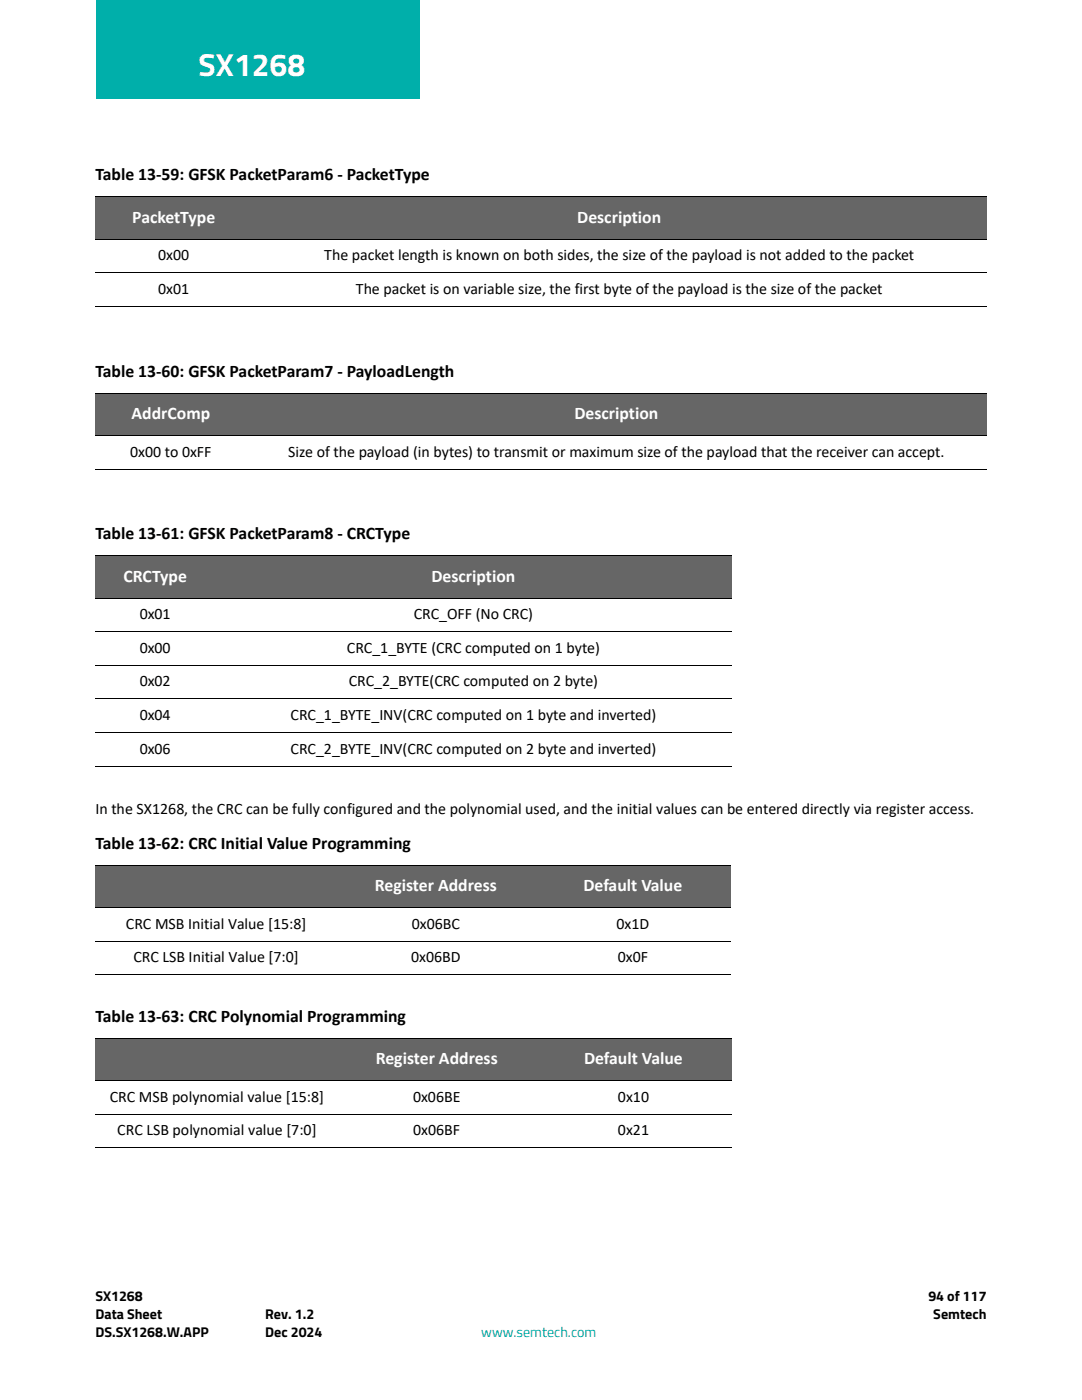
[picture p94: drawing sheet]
<svg xmlns="http://www.w3.org/2000/svg" width="216mm" height="279mm" viewBox="0 0 216 279" stroke-linecap="round" stroke-linejoin="round" font-family="sans-serif">
<defs><g id="words">
<text font-size="6.3" fill="#fff" x="39.6" y="15.1">SX1268</text>
<g font-size="3.5">
<text x="19" y="36">Table 13-59: GFSK PacketParam6 - PacketType</text>
<text x="19" y="75.2">Table 13-60: GFSK PacketParam7 - PayloadLength</text>
<text x="19" y="107.6">Table 13-61: GFSK PacketParam8 - CRCType</text>
<text x="19" y="169.3">Table 13-62: CRC Initial Value Programming</text>
<text x="19" y="203.9">Table 13-63: CRC Polynomial Programming</text>
</g>
<g font-size="3.5" fill="#fff">
<text x="26.4" y="44.5">PacketType</text>
<text x="115.2" y="44.5">Description</text>
<text x="26.2" y="83.6">AddrComp</text>
<text x="114.6" y="83.6">Description</text>
<text x="24.6" y="116.1">CRCType</text>
<text x="86.1" y="116.1">Description</text>
<text x="74.8" y="177.8">Register Address</text>
<text x="116.4" y="177.8">Default Value</text>
<text x="75" y="212.4">Register Address</text>
<text x="116.6" y="212.4">Default Value</text>
</g>
<g font-size="3.2">
<text x="31.6" y="52">0x00</text>
<text x="64.7" y="52">The packet length is known on both sides, the size of the payload is not added to the packet</text>
<text x="31.6" y="58.7">0x01</text>
<text x="71" y="58.7">The packet is on variable size, the first byte of the payload is the size of the packet</text>
<text x="26" y="91.1">0x00 to 0xFF</text>
<text x="57.5" y="91.1">Size of the payload (in bytes) to transmit or maximum size of the payload that the receiver can accept.</text>
<text x="27.9" y="123.6">0x01</text>
<text x="82.6" y="123.6">CRC_OFF (No CRC)</text>
<text x="27.9" y="130.3">0x00</text>
<text x="69.2" y="130.3">CRC_1_BYTE (CRC computed on 1 byte)</text>
<text x="27.9" y="137">0x02</text>
<text x="69.6" y="137">CRC_2_BYTE(CRC computed on 2 byte)</text>
<text x="27.9" y="143.7">0x04</text>
<text x="58" y="143.7">CRC_1_BYTE_INV(CRC computed on 1 byte and inverted)</text>
<text x="27.9" y="150.4">0x06</text>
<text x="58" y="150.4">CRC_2_BYTE_INV(CRC computed on 2 byte and inverted)</text>
<text x="19" y="162.4">In the SX1268, the CRC can be fully configured and the polynomial used, and the initial values can be entered directly via register access.</text>
<text x="25.1" y="185.3">CRC MSB Initial Value [15:8]</text>
<text x="82.2" y="185.3">0x06BC</text>
<text x="123" y="185.3">0x1D</text>
<text x="26.6" y="192">CRC LSB Initial Value [7:0]</text>
<text x="82" y="192">0x06BD</text>
<text x="123.3" y="192">0x0F</text>
<text x="21.9" y="219.9">CRC MSB polynomial value [15:8]</text>
<text x="82.4" y="219.9">0x06BE</text>
<text x="123.3" y="219.9">0x10</text>
<text x="23.4" y="226.6">CRC LSB polynomial value [7:0]</text>
<text x="82.5" y="226.6">0x06BF</text>
<text x="123.3" y="226.6">0x21</text>
</g>
<g font-size="2.8">
<text x="19" y="259.7">SX1268</text>
<text x="19" y="263.2">Data Sheet</text>
<text x="52.9" y="263.2">Rev. 1.2</text>
<text x="185.2" y="259.7">94 of 117</text>
<text x="186.2" y="263.2">Semtech</text>
<text x="19" y="266.7">DS.SX1268.W.APP</text>
<text x="52.9" y="266.7">Dec 2024</text>
</g>
<text font-size="2.8" fill="#00afaa" x="96" y="266.7">www.semtech.com</text>
</g></defs>
<path d="M19.3 -.1h64.5v19.8h-64.5z" fill="#00afaa"/>
<g fill="#666">
<path d="M19 39.3h31.6v8.5h-31.6z"/>
<path d="M50.6 39.3h146.2v8.5h-146.2z"/>
<path d="M19 78.4h30.1v8.5h-30.1z"/>
<path d="M49.1 78.4h147.7v8.5h-147.7z"/>
<path d="M19 110.9h23.9v8.5h-23.9z"/>
<path d="M42.9 110.9h103.1v8.5h-103.1z"/>
<path d="M19 172.6h48.2v8.5h-48.2z"/>
<path d="M67.2 172.6h39.5v8.5h-39.5z"/>
<path d="M106.7 172.6h39.2v8.5h-39.2z"/>
<path d="M19 207.2h48.5v8.5h-48.5z"/>
<path d="M67.5 207.2h39.3v8.5h-39.3z"/>
<path d="M106.8 207.2h39.2v8.5h-39.2z"/>
</g>
<g fill="none" stroke="#000" stroke-width=".2">
<path d="M19 39.3h177.8M19 47.8h177.8M19 54.5h177.8M19 61.1h177.8M19 78.4h177.8M19 86.9h177.8M19 93.6h177.8M19 110.9h127M19 119.4h127M19 126.1h127M19 132.8h127M19 139.5h127"/>
<path d="M19 146.2h127M19 152.9h127M19 172.6h126.9M19 181.1h126.9M19 187.8h126.9M19 194.5h126.9M19 207.2h127M19 215.7h127M19 222.4h127M19 229.1h127"/>
</g>
<use href="#words"/>
</svg>
